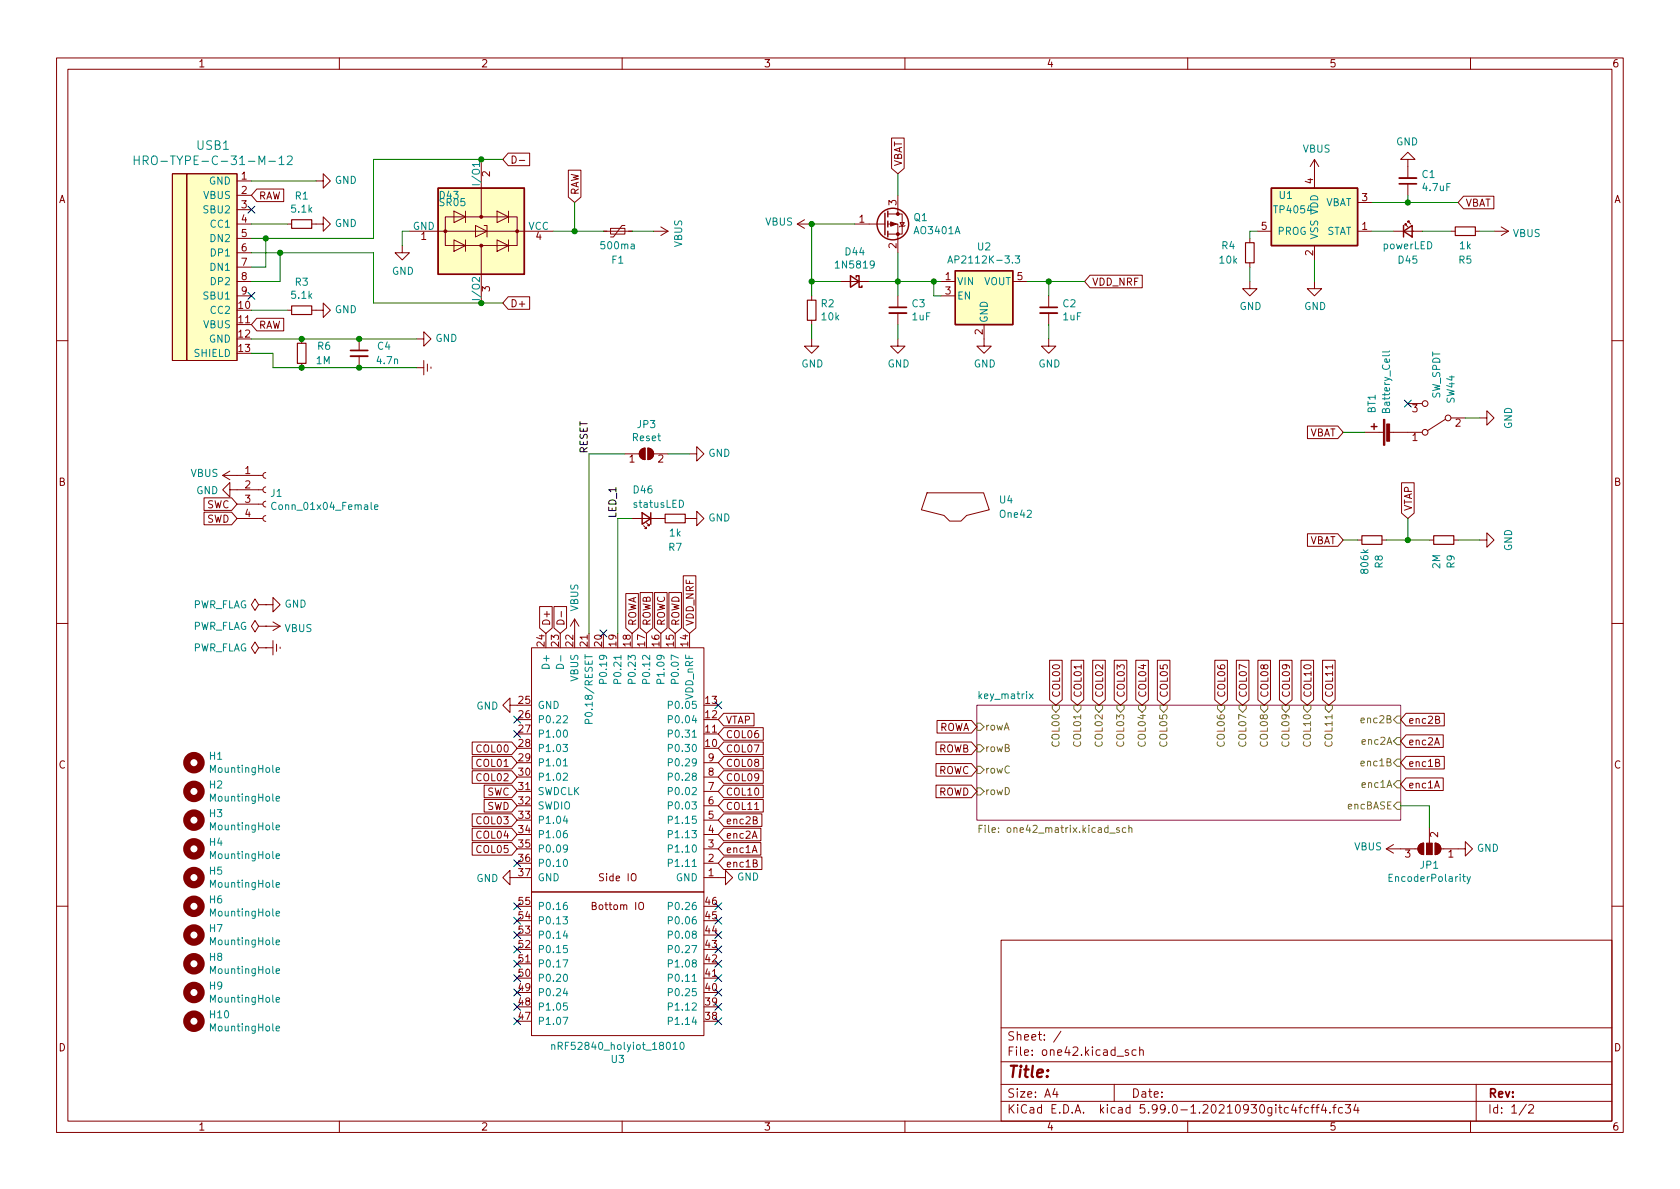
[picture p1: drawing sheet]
<svg xmlns="http://www.w3.org/2000/svg" width="297mm" height="210mm" viewBox="0 0 297 210" stroke-linecap="round" stroke-linejoin="round" font-family="sans-serif">
<defs><g id="words">
<text font-size="2.8" fill="#840000" x="178" y="190.6">Title:</text>
<g font-size="2.1" fill="#008484">
<text x="26.8" y="29.2">HRO-TYPE-C-31-M-12</text>
<text x="34.8" y="26.5">USB1</text>
</g>
<g font-size="2.1" fill="#840000">
<text x="178" y="184">Sheet: /</text>
<text x="178" y="186.7">File: one42.kicad_sch</text>
<text x="178" y="196.9">KiCad E.D.A. kicad 5.99.0-1.20210930gitc4fcff4.fc34</text>
<text x="178" y="194.1">Size: A4</text>
<text x="200" y="194.1">Date:</text>
<text x="263" y="194.1">Rev:</text>
<text x="263" y="196.9">Id: 1/2</text>
</g>
<g font-size="1.8" fill="#840000">
<text x="35" y="11.9">1</text>
<text x="85" y="11.9">2</text>
<text x="135" y="11.9">3</text>
<text x="185" y="11.9">4</text>
<text x="235" y="11.9">5</text>
<text x="285" y="11.9">6</text>
<text x="159.5" y="29.5" transform="rotate(-90 159.5 29.5)">VBAT</text>
<text x="10.3" y="35.9">A</text>
<text x="42.7" y="31.7">1</text>
<text x="42.7" y="34.3">2</text>
<text x="45.7" y="35.3">RAW</text>
<text x="86.6" y="31.2" transform="rotate(-90 86.6 31.2)">2</text>
<text x="102.3" y="34.5" transform="rotate(-90 102.3 34.5)">RAW</text>
<text x="232.2" y="32.5" transform="rotate(-90 232.2 32.5)">4</text>
<text x="240.8" y="35.6">3</text>
<text x="285.3" y="35.9">A</text>
<text x="42.7" y="36.8">3</text>
<text x="42.7" y="39.4">4</text>
<text x="42.7" y="41.9">5</text>
<text x="151.9" y="39.4">1</text>
<text x="158.5" y="36.3" transform="rotate(-90 158.5 36.3)">3</text>
<text x="223" y="40.6">5</text>
<text x="240.8" y="40.6">1</text>
<text x="259.1" y="36.5">VBAT</text>
<text x="42.7" y="44.4">6</text>
<text x="42.7" y="47">7</text>
<text x="74.4" y="42.4">1</text>
<text x="94.8" y="42.4">4</text>
<text x="158.5" y="43.9" transform="rotate(-90 158.5 43.9)">2</text>
<text x="232.2" y="45.2" transform="rotate(-90 232.2 45.2)">2</text>
<text x="42.7" y="49.5">8</text>
<text x="42.7" y="52.1">9</text>
<text x="86.6" y="51.5" transform="rotate(-90 86.6 51.5)">3</text>
<text x="167.1" y="49.5">1</text>
<text x="167.1" y="52.1">3</text>
<text x="179.8" y="49.5">5</text>
<text x="193" y="50.5">VDD_NRF</text>
<text x="42.2" y="54.6">10</text>
<text x="42.2" y="57.1">11</text>
<text x="42.2" y="59.7">12</text>
<text x="45.7" y="58.1">RAW</text>
<text x="90.2" y="54.3">D+</text>
<text x="173.7" y="59.2" transform="rotate(-90 173.7 59.2)">2</text>
<text x="42.2" y="62.2">13</text>
<text x="231.4" y="77.2">VBAT</text>
<text x="249.7" y="78">1</text>
<text x="249.7" y="72.9">3</text>
<text x="257.3" y="75.4">2</text>
<text x="43.3" y="83.8">1</text>
<text x="111.3" y="81.8">1</text>
<text x="116.3" y="81.8">2</text>
<text x="10.3" y="85.9">B</text>
<text x="36.5" y="89.9">SWC</text>
<text x="43.3" y="86.4">2</text>
<text x="43.3" y="88.9">3</text>
<text x="285.3" y="85.9">B</text>
<text x="36.5" y="92.4">SWD</text>
<text x="43.3" y="91.4">4</text>
<text x="249.6" y="90.4" transform="rotate(-90 249.6 90.4)">VTAP</text>
<text x="231.4" y="96.2">VBAT</text>
<text x="97.2" y="110.7" transform="rotate(-90 97.2 110.7)">D+</text>
<text x="112.5" y="110.7" transform="rotate(-90 112.5 110.7)">ROWA</text>
<text x="115" y="110.7" transform="rotate(-90 115 110.7)">ROWB</text>
<text x="117.6" y="110.7" transform="rotate(-90 117.6 110.7)">ROWC</text>
<text x="120.1" y="110.7" transform="rotate(-90 120.1 110.7)">ROWD</text>
<text x="122.6" y="110.7" transform="rotate(-90 122.6 110.7)">VDD_NRF</text>
<text x="96.3" y="114.3" transform="rotate(-90 96.3 114.3)">24</text>
<text x="98.8" y="114.3" transform="rotate(-90 98.8 114.3)">23</text>
<text x="101.3" y="114.3" transform="rotate(-90 101.3 114.3)">22</text>
<text x="103.9" y="114.3" transform="rotate(-90 103.9 114.3)">21</text>
<text x="106.4" y="114.3" transform="rotate(-90 106.4 114.3)">20</text>
<text x="109" y="114.3" transform="rotate(-90 109 114.3)">19</text>
<text x="111.5" y="114.3" transform="rotate(-90 111.5 114.3)">18</text>
<text x="114" y="114.3" transform="rotate(-90 114 114.3)">17</text>
<text x="116.6" y="114.3" transform="rotate(-90 116.6 114.3)">16</text>
<text x="119.1" y="114.3" transform="rotate(-90 119.1 114.3)">15</text>
<text x="121.7" y="114.3" transform="rotate(-90 121.7 114.3)">14</text>
<text x="91.7" y="124.5">25</text>
<text x="124.7" y="124.5">13</text>
<text x="187.4" y="123.4" transform="rotate(-90 187.4 123.4)">COL00</text>
<text x="191.2" y="123.4" transform="rotate(-90 191.2 123.4)">COL01</text>
<text x="195" y="123.4" transform="rotate(-90 195 123.4)">COL02</text>
<text x="198.8" y="123.4" transform="rotate(-90 198.8 123.4)">COL03</text>
<text x="202.7" y="123.4" transform="rotate(-90 202.7 123.4)">COL04</text>
<text x="206.5" y="123.4" transform="rotate(-90 206.5 123.4)">COL05</text>
<text x="216.6" y="123.4" transform="rotate(-90 216.6 123.4)">COL06</text>
<text x="220.4" y="123.4" transform="rotate(-90 220.4 123.4)">COL07</text>
<text x="224.2" y="123.4" transform="rotate(-90 224.2 123.4)">COL08</text>
<text x="228.1" y="123.4" transform="rotate(-90 228.1 123.4)">COL09</text>
<text x="231.9" y="123.4" transform="rotate(-90 231.9 123.4)">COL10</text>
<text x="235.7" y="123.4" transform="rotate(-90 235.7 123.4)">COL11</text>
<text x="91.7" y="127">26</text>
<text x="91.7" y="129.5">27</text>
<text x="124.7" y="129.5">11</text>
<text x="124.7" y="127">12</text>
<text x="128.3" y="128">VTAP</text>
<text x="128.3" y="130.5">COL06</text>
<text x="165.9" y="129.2">ROWA</text>
<text x="248.9" y="131.8">enc2A</text>
<text x="248.9" y="128">enc2B</text>
<text x="10.3" y="135.9">C</text>
<text x="84.5" y="135.6">COL01</text>
<text x="84.5" y="133.1">COL00</text>
<text x="91.7" y="132.1">28</text>
<text x="91.7" y="134.6">29</text>
<text x="91.7" y="137.2">30</text>
<text x="124.7" y="132.1">10</text>
<text x="125.2" y="137.2">8</text>
<text x="125.2" y="134.6">9</text>
<text x="128.3" y="133.1">COL07</text>
<text x="128.3" y="135.6">COL08</text>
<text x="165.9" y="133.1">ROWB</text>
<text x="165.9" y="136.9">ROWC</text>
<text x="248.9" y="135.6">enc1B</text>
<text x="285.3" y="135.9">C</text>
<text x="84.5" y="138.1">COL02</text>
<text x="86" y="143.2">SWD</text>
<text x="86" y="140.7">SWC</text>
<text x="91.7" y="139.7">31</text>
<text x="91.7" y="142.2">32</text>
<text x="125.2" y="142.2">6</text>
<text x="125.2" y="139.7">7</text>
<text x="128.3" y="138.1">COL09</text>
<text x="128.3" y="140.7">COL10</text>
<text x="128.3" y="143.2">COL11</text>
<text x="165.9" y="140.7">ROWD</text>
<text x="248.9" y="139.4">enc1A</text>
<text x="84.5" y="148.3">COL04</text>
<text x="84.5" y="145.8">COL03</text>
<text x="91.7" y="144.8">33</text>
<text x="91.7" y="147.3">34</text>
<text x="91.7" y="149.9">35</text>
<text x="125.2" y="149.9">3</text>
<text x="125.2" y="147.3">4</text>
<text x="125.2" y="144.8">5</text>
<text x="128.3" y="145.8">enc2B</text>
<text x="128.3" y="148.3">enc2A</text>
<text x="254.3" y="148.1" transform="rotate(-90 254.3 148.1)">2</text>
<text x="84.5" y="150.8">COL05</text>
<text x="91.7" y="152.4">36</text>
<text x="91.7" y="154.9">37</text>
<text x="106.2" y="155.8">Side IO</text>
<text x="125.2" y="154.9">1</text>
<text x="125.2" y="152.4">2</text>
<text x="128.3" y="150.8">enc1A</text>
<text x="128.3" y="153.4">enc1B</text>
<text x="248.4" y="151.6">3</text>
<text x="256" y="151.6">1</text>
<text x="91.7" y="160">55</text>
<text x="104.9" y="160.9">Bottom IO</text>
<text x="124.7" y="160">46</text>
<text x="91.7" y="167.6">52</text>
<text x="91.7" y="165.1">53</text>
<text x="91.7" y="162.6">54</text>
<text x="124.7" y="167.6">43</text>
<text x="124.7" y="165.1">44</text>
<text x="124.7" y="162.6">45</text>
<text x="91.7" y="172.7">50</text>
<text x="91.7" y="170.2">51</text>
<text x="124.7" y="172.7">41</text>
<text x="124.7" y="170.2">42</text>
<text x="91.7" y="177.8">48</text>
<text x="91.7" y="175.3">49</text>
<text x="124.7" y="177.8">39</text>
<text x="124.7" y="175.3">40</text>
<text x="10.3" y="185.9">D</text>
<text x="91.7" y="180.3">47</text>
<text x="124.7" y="180.3">38</text>
<text x="285.3" y="185.9">D</text>
<text x="35" y="199.9">1</text>
<text x="85" y="199.9">2</text>
<text x="135" y="199.9">3</text>
<text x="185" y="199.9">4</text>
<text x="235" y="199.9">5</text>
<text x="285" y="199.9">6</text>
</g>
<g font-size="1.8" fill="#008484">
<text x="230.3" y="27">VBUS</text>
<text x="246.8" y="25.7">GND</text>
<text x="36" y="35.2">VBUS</text>
<text x="37" y="32.6">GND</text>
<text x="52.2" y="35.3">R1</text>
<text x="59.2" y="32.5">GND</text>
<text x="77.8" y="35.2">D43</text>
<text x="84.8" y="32.4" transform="rotate(-90 84.8 32.4)">I/O1</text>
<text x="226.2" y="35.2">U1</text>
<text x="251.4" y="31.5">C1</text>
<text x="251.7" y="33.8">4.7uF</text>
<text x="36.2" y="37.7">SBU2</text>
<text x="37.4" y="40.3">CC1</text>
<text x="51.6" y="37.6">5.1k</text>
<text x="59.2" y="40.1">GND</text>
<text x="73" y="40.6">GND</text>
<text x="77.8" y="36.4">SR05</text>
<text x="93.4" y="40.6">VCC</text>
<text x="135.3" y="39.9">VBUS</text>
<text x="161.6" y="39.1">Q1</text>
<text x="161.7" y="41.4">AO3401A</text>
<text x="225.5" y="37.7">TP4054</text>
<text x="225.8" y="41.5">PROG</text>
<text x="234.2" y="36.4">VBAT</text>
<text x="234.4" y="41.5">STAT</text>
<text x="267.5" y="41.9">VBUS</text>
<text x="37.4" y="42.8">DN2</text>
<text x="37.4" y="47.9">DN1</text>
<text x="37.5" y="45.3">DP1</text>
<text x="106.5" y="44.1">500ma</text>
<text x="108.2" y="46.6">F1</text>
<text x="120.6" y="43.7" transform="rotate(-90 120.6 43.7)">VBUS</text>
<text x="148" y="47.5">1N5819</text>
<text x="149.5" y="45.2">D44</text>
<text x="168.6" y="46.6">AP2112K-3.3</text>
<text x="172.9" y="44.3">U2</text>
<text x="215.7" y="46.6">10k</text>
<text x="216" y="44.1">R4</text>
<text x="233" y="42.4" transform="rotate(-90 233 42.4)">VSS VDD</text>
<text x="244.5" y="44.1">powerLED</text>
<text x="247.3" y="46.6">D45</text>
<text x="257.9" y="46.6">R5</text>
<text x="258.1" y="44.1">1k</text>
<text x="36.2" y="53">SBU1</text>
<text x="37.5" y="50.4">DP2</text>
<text x="51.6" y="52.8">5.1k</text>
<text x="52.2" y="50.5">R3</text>
<text x="69.3" y="48.6">GND</text>
<text x="84.8" y="52.7" transform="rotate(-90 84.8 52.7)">I/O2</text>
<text x="169.2" y="50.4">VIN</text>
<text x="169.2" y="53">EN</text>
<text x="173.9" y="50.4">VOUT</text>
<text x="36" y="58">VBUS</text>
<text x="37.4" y="55.5">CC2</text>
<text x="59.2" y="55.4">GND</text>
<text x="145.2" y="54.3">R2</text>
<text x="145.3" y="56.6">10k</text>
<text x="161.3" y="54.3">C3</text>
<text x="161.3" y="56.6">1uF</text>
<text x="174.6" y="57.1" transform="rotate(-90 174.6 57.1)">GND</text>
<text x="187.9" y="54.3">C2</text>
<text x="188" y="56.6">1uF</text>
<text x="219.1" y="54.8">GND</text>
<text x="230.6" y="54.8">GND</text>
<text x="34.4" y="63.1">SHIELD</text>
<text x="37" y="60.6">GND</text>
<text x="55.9" y="64.4">1M</text>
<text x="56.2" y="61.8">R6</text>
<text x="66.7" y="64.4">4.7n</text>
<text x="66.8" y="61.8">C4</text>
<text x="77" y="60.4">GND</text>
<text x="141.7" y="65">GND</text>
<text x="156.9" y="65">GND</text>
<text x="172.2" y="65">GND</text>
<text x="183.6" y="65">GND</text>
<text x="254.6" y="70.6" transform="rotate(-90 254.6 70.6)">SW_SPDT</text>
<text x="257.2" y="71.2" transform="rotate(-90 257.2 71.2)">SW44</text>
<text x="111.9" y="78">Reset</text>
<text x="112.7" y="75.7">JP3</text>
<text x="243.2" y="73" transform="rotate(-90 243.2 73)">BT1</text>
<text x="245.7" y="72.7" transform="rotate(-90 245.7 72.7)">Battery_Cell</text>
<text x="267.3" y="75.9" transform="rotate(-90 267.3 75.9)">GND</text>
<text x="125.2" y="80.8">GND</text>
<text x="33.7" y="84.3">VBUS</text>
<text x="34.7" y="87.4">GND</text>
<text x="47.9" y="87.9">J1</text>
<text x="112.1" y="87.2">D46</text>
<text x="112.1" y="89.8">statusLED</text>
<text x="176.7" y="89">U4</text>
<text x="48.7" y="90.2">Conn_01x04_Female</text>
<text x="118.4" y="94.9">1k</text>
<text x="125.2" y="92.2">GND</text>
<text x="176.9" y="91.6">One42</text>
<text x="118.2" y="97.4">R7</text>
<text x="241.9" y="101.3" transform="rotate(-90 241.9 101.3)">806k</text>
<text x="244.5" y="100.4" transform="rotate(-90 244.5 100.4)">R8</text>
<text x="254.6" y="100.5" transform="rotate(-90 254.6 100.5)">2M</text>
<text x="257.2" y="100.4" transform="rotate(-90 257.2 100.4)">R9</text>
<text x="267.3" y="97.5" transform="rotate(-90 267.3 97.5)">GND</text>
<text x="34" y="107.6">PWR_FLAG</text>
<text x="50.3" y="107.4">GND</text>
<text x="34" y="111.4">PWR_FLAG</text>
<text x="50.3" y="111.8">VBUS</text>
<text x="102.2" y="108.1" transform="rotate(-90 102.2 108.1)">VBUS</text>
<text x="34" y="115.2">PWR_FLAG</text>
<text x="97.2" y="117.9" transform="rotate(-90 97.2 117.9)">D+</text>
<text x="84.2" y="125.5">GND</text>
<text x="95" y="125.3">GND</text>
<text x="102.2" y="120.5" transform="rotate(-90 102.2 120.5)">VBUS</text>
<text x="107.3" y="120.2" transform="rotate(-90 107.3 120.2)">P0.19</text>
<text x="109.9" y="120.2" transform="rotate(-90 109.9 120.2)">P0.21</text>
<text x="112.4" y="120.2" transform="rotate(-90 112.4 120.2)">P0.23</text>
<text x="114.9" y="120.2" transform="rotate(-90 114.9 120.2)">P0.12</text>
<text x="117.5" y="120.2" transform="rotate(-90 117.5 120.2)">P1.09</text>
<text x="118.8" y="125.3">P0.05</text>
<text x="120" y="120.2" transform="rotate(-90 120 120.2)">P0.07</text>
<text x="122.6" y="123.7" transform="rotate(-90 122.6 123.7)">VDD_nRF</text>
<text x="173.2" y="123.6">key_matrix</text>
<text x="95" y="127.9">P0.22</text>
<text x="95" y="130.4">P1.00</text>
<text x="104.8" y="126.6" transform="rotate(-90 104.8 126.6)">P0.18/RESET</text>
<text x="118.8" y="130.4">P0.31</text>
<text x="118.8" y="127.9">P0.04</text>
<text x="37" y="134.3">H1</text>
<text x="37.4" y="136.6">MountingHole</text>
<text x="95" y="133">P1.03</text>
<text x="95" y="135.5">P1.01</text>
<text x="118.8" y="133">P0.30</text>
<text x="118.8" y="135.5">P0.29</text>
<text x="37" y="139.4">H2</text>
<text x="37.4" y="141.7">MountingHole</text>
<text x="95" y="138">P1.02</text>
<text x="95" y="140.6">SWDCLK</text>
<text x="95" y="143.1">SWDIO</text>
<text x="118.8" y="143.1">P0.03</text>
<text x="118.8" y="140.6">P0.02</text>
<text x="118.8" y="138">P0.28</text>
<text x="37" y="144.5">H3</text>
<text x="37" y="149.6">H4</text>
<text x="37.4" y="146.8">MountingHole</text>
<text x="95" y="145.7">P1.04</text>
<text x="95" y="148.2">P1.06</text>
<text x="118.8" y="148.2">P1.13</text>
<text x="118.8" y="145.7">P1.15</text>
<text x="37" y="154.7">H5</text>
<text x="37.4" y="151.9">MountingHole</text>
<text x="84.2" y="156">GND</text>
<text x="95" y="150.7">P0.09</text>
<text x="95" y="153.3">P0.10</text>
<text x="95" y="155.8">GND</text>
<text x="118.8" y="153.3">P1.11</text>
<text x="118.8" y="150.7">P1.10</text>
<text x="119.5" y="155.8">GND</text>
<text x="130.3" y="155.7">GND</text>
<text x="239.4" y="150.4">VBUS</text>
<text x="245.9" y="155.9">EncoderPolarity</text>
<text x="251.2" y="153.6">JP1</text>
<text x="261.1" y="150.6">GND</text>
<text x="37" y="159.7">H6</text>
<text x="37.4" y="157">MountingHole</text>
<text x="95" y="160.9">P0.16</text>
<text x="118.8" y="160.9">P0.26</text>
<text x="37" y="164.8">H7</text>
<text x="37.4" y="167.1">MountingHole</text>
<text x="37.4" y="162">MountingHole</text>
<text x="95" y="166">P0.14</text>
<text x="95" y="163.4">P0.13</text>
<text x="118.8" y="166">P0.08</text>
<text x="118.8" y="163.4">P0.06</text>
<text x="37" y="169.9">H8</text>
<text x="37.4" y="172.2">MountingHole</text>
<text x="95" y="173.6">P0.20</text>
<text x="95" y="171.1">P0.17</text>
<text x="95" y="168.5">P0.15</text>
<text x="118.8" y="173.6">P0.11</text>
<text x="118.8" y="171.1">P1.08</text>
<text x="118.8" y="168.5">P0.27</text>
<text x="37" y="175">H9</text>
<text x="37.4" y="177.3">MountingHole</text>
<text x="95" y="178.7">P1.05</text>
<text x="95" y="176.1">P0.24</text>
<text x="118.8" y="178.7">P1.12</text>
<text x="118.8" y="176.1">P0.25</text>
<text x="37.2" y="180.1">H10</text>
<text x="37.4" y="182.4">MountingHole</text>
<text x="95" y="181.2">P1.07</text>
<text x="98.7" y="185.6">nRF52840_holyiot_18010</text>
<text x="118.8" y="181.2">P1.14</text>
<text x="108.1" y="188">U3</text>
</g>
<g font-size="1.8">
<text x="103.9" y="80.3" transform="rotate(-90 103.9 80.3)">RESET</text>
<text x="109" y="91.7" transform="rotate(-90 109 91.7)">LED_1</text>
</g>
<g font-size="1.8" fill="#848400">
<text x="174.1" y="129.2">rowA</text>
<text x="187.3" y="131.8" transform="rotate(-90 187.3 131.8)">COL00</text>
<text x="191.1" y="131.8" transform="rotate(-90 191.1 131.8)">COL01</text>
<text x="194.9" y="131.8" transform="rotate(-90 194.9 131.8)">COL02</text>
<text x="198.8" y="131.8" transform="rotate(-90 198.8 131.8)">COL03</text>
<text x="202.6" y="131.8" transform="rotate(-90 202.6 131.8)">COL04</text>
<text x="206.4" y="131.8" transform="rotate(-90 206.4 131.8)">COL05</text>
<text x="216.5" y="131.8" transform="rotate(-90 216.5 131.8)">COL06</text>
<text x="220.3" y="131.8" transform="rotate(-90 220.3 131.8)">COL07</text>
<text x="224.2" y="131.8" transform="rotate(-90 224.2 131.8)">COL08</text>
<text x="228" y="131.8" transform="rotate(-90 228 131.8)">COL09</text>
<text x="231.8" y="131.8" transform="rotate(-90 231.8 131.8)">COL10</text>
<text x="235.6" y="131.8" transform="rotate(-90 235.6 131.8)">COL11</text>
<text x="241" y="127.9">enc2B</text>
<text x="241" y="131.7">enc2A</text>
<text x="174.1" y="133">rowB</text>
<text x="174.1" y="136.8">rowC</text>
<text x="241" y="135.5">enc1B</text>
<text x="174.1" y="140.6">rowD</text>
<text x="238.3" y="143.1">encBASE</text>
<text x="241" y="139.3">enc1A</text>
<text x="174.3" y="147.3">File: one42_matrix.kicad_sch</text>
</g>
</g></defs>
<g fill="none" stroke="#840000" stroke-width=".18">
<path d="M10 10.2h277v190.1h-277zM12 12.2h273v186.1h-273zM60 10.2v2M110 10.2v2M160 10.2v2M210 10.2v2M260 10.2v2M30.5 30.7h2.5v33h-2.5zM33 30.7h8.9v33h-8.9zM41.9 32h2.5M41.9 34.5h2.5M41.9 37.1h2.5"/>
<path d="M41.9 39.6h2.5M45.4 33.4h4.8v2.2h-4.8l-1-1.1zM50.8 39.6h.8M55.1 39.6h2v-1.3l1.3 1.3-1.3 1.3v-1.3M55.9 32h1.2v-1.3l1.3 1.3-1.3 1.3v-1.3M78.7 38.3h12.7v5.1h-12.7zM80.3 37.3l2 1-2 1.1zM82.3 37.3v2.1M84.1 39.9l2 1-2 1zM85.1 28.2v10.1M85.6 39.9h.5v2M87.9 37.3l2 1-2 1.1z"/>
<path d="M89.9 27.1h3.7v2.2h-3.7l-1-1.1zM89.9 37.3v2.1M90.5 27.6a.64 .64 0 0 1 .8 .6 .64 .64 0 0 1-.8 .7zM91.8 28.4h1M100.5 30.1h2.2v4.8l-1.1 .9-1.1-.9zM110.5 39.9h-.5l-1.5 2h-.6M141 39.6h2.5M141 39.6l1.2 .8M142.2 38.9l-1.2 .7M151.1 39.6h5.4M157 39.6h1.7v5.1M157 37.8h2.5v3.6h-2.5"/>
<path d="M157.6 24.4h2.3v5.4l-1.2 .9-1.1-.9zM158.7 34.5v3.3M159.1 39.4h.8l-.4 .6zM160 39.9l-.1 .1h-.8l-.1 .1M232.4 28.2l-.8 1.3M232.4 28.2v5.1M232.4 28.2l.8 1.3M240 35.8h2.6M248.4 39.9v-.3h.3h-.3l.5 .5M248.9 28.2h1.3l-1.3-1.3-1.3 1.3h1.3v3.3M248.9 39.4v-.3h.3h-.3l.5 .5M248.9 32.5v2"/>
<path d="M258.8 34.7h5.3v2.2h-5.3l-1-1.1zM41.9 57.4h2.5M41.9 42.2h2.5M41.9 44.7h2.5M41.9 47.2h2.5M41.9 49.8h2.5M41.9 52.3h2.5M45.4 56.3h4.8v2.2h-4.8l-1-1.1zM50.8 54.9h.8M53.3 59.9v.8M55.1 54.9h2v-1.3l1.3 1.3-1.3 1.2v-1.2M63.5 59.9v2.1"/>
<path d="M71.1 43.4v1.3h1.3l-1.3 1.3-1.3-1.3h1.3M72.4 40.9h25.4M73.7 59.9h1.2v-1.2l1.3 1.2-1.3 1.3v-1.3M80.3 42.4l2 1-2 1zM82.3 42.4v2M85.1 43.4v10.2M87.9 42.4l2 1-2 1zM89.9 52.5h3.7v2.2h-3.7l-1-1.1zM89.9 42.4v2M106.7 40.9h5.1M107.9 40.4h2.6v1h-2.6zM115.6 40.9h2.5"/>
<path d="M116.8 40.1l1.3 .8M118.1 40.9l-1.3 .8M143.5 59.9v1.3h1.3l-1.3 1.3-1.3-1.3h1.3M143.5 52.3v.8M143.5 56.6v.8M148.6 49.8h5.1M158.7 59.9v1.3h1.3l-1.3 1.3-1.2-1.3h1.2M158.7 52.3v2.1M158.7 55.4v2M166.4 49.8h2.5M166.4 52.3h2.5M174 57.4v3.8h1.3l-1.3 1.3-1.3-1.3h1.3"/>
<path d="M179.1 49.8h2.5M185.4 59.9v1.3h1.3l-1.3 1.3-1.3-1.3h1.3M185.4 52.3v2.1M185.4 55.4v2M192.7 48.7h9.3v2.2h-9.3l-.9-1.1zM221 49.8v1.2h1.2l-1.2 1.3-1.3-1.3h1.3M221 42.2v.7M221 46.5v.7M222.2 40.9h2.6M232.4 49.8v1.2h1.3l-1.3 1.3-1.3-1.3h1.3M232.4 43.4v2.6M240 40.9h2.6"/>
<path d="M246.4 40.9h5.1M256.5 40.9h.8M260.9 40.9h.7M264.2 40.9h2.5M265.4 40.1l1.3 .8M266.7 40.9l-1.3 .8M10 60.2h2M53.3 64.3v.7M63.5 63v2M73.7 65h1.2M74.9 63.7v2.6M75.6 64.4v1.3"/>
<path d="M76.2 64.9v.2M113.3 79.5l.7-.3v2.1a1.02 1.02 0 0 1-.9-.7 1.02 1.02 0 0 1 .2-1.1zM114.6 79.2a1.02 1.02 0 0 1 1 1.1 1.02 1.02 0 0 1-1 1zM231.2 75.3h5.3l1 1.1-1 1.2h-5.3zM241.3 76.4h3.3M245.6 76.4h5.9M248.9 71.4h2.6M255.5 74.2l-3.2 2M256.5 73.9h2.6M261.6 73.9h1.3v-1.3l1.3 1.3-1.3 1.3v-1.3M285 60.2h2M36.1 88h4.9l.9 1.1-.9 1.2h-4.9z"/>
<path d="M36.1 90.6h4.9l.9 1.1-.9 1.1h-4.9zM39.4 84.1h7.1M39.4 84.1l1.2 .7M40.6 86.6v-1.3l-1.2 1.3 1.2 1.3v-1.3h5.9M40.6 83.3l-1.2 .8M41.9 91.7h4.6M41.9 89.1h4.6M47 91.2l-.4 .1-.1 .4 .1 .3 .4 .2M47 88.6l-.4 .2-.1 .3 .1 .4 .4 .2M47 86.1l-.4 .1-.1 .4 .1 .4 .4 .1M47 83.6l-.4 .1-.1 .4 .1 .3 .4 .2M110.5 80.3h2.5"/>
<path d="M111.8 91.7h5.8M113.8 93l.5 .5h-.3h.3v-.3M114.3 92.5l.5 .5h-.2h.2v-.3M115.6 80.3h2.5M121.2 91.7h2v-1.3l1.3 1.3-1.3 1.3v-1.3M121.9 80.3h1.3v-1.3l1.3 1.3-1.3 1.2v-1.2M163.9 87.1h10l1 3-4 1-1 1h-2l-1-1-4-1zM231.2 94.4h5.3l1 1.1-1 1.1h-5.3zM240 95.5h.8M244.3 95.5h.8M247.8 85.4h2.2v5.3l-1.1 1-1.1-1zM252.7 95.5h.8"/>
<path d="M257 95.5h.8M261.6 95.5h1.3v-1.3l1.3 1.3-1.3 1.3v-1.3M10 110.2h2M45.7 110.7l-.6-1-.7 1 .7 1.1 .6-1.1h1.3M45.7 106.9l-.6-1-.7 1 .7 1 .6-1h1.3M45.7 114.5l-.6-1-.7 1 .7 1.1 .6-1.1h1.3M47 106.9h1.3v-1.2l1.2 1.2-1.2 1.3v-1.3M47 110.7h.1M47 106.9h.1M47 114.5h.1M47 110.7h2.5M47 114.5h1.3"/>
<path d="M48.3 110l1.2 .7M48.3 113.3v2.5M48.9 113.9v1.3M49.5 110.7l-1.2 .8M49.5 114.4v.3M94 114.5h30.5v43.2h-30.5zM95.4 107.3h2.2v3.8l-1.1 .9-1.1-.9zM97.9 107.3h2.3v3.8l-1.1 .9-1.2-.9zM98.6 109.8a.66 .66 0 0 1 .8-.1 .66 .66 0 0 1 .3 .7h-1.2zM99.2 108.1v1M101.6 109.5l-.8 1.2M101.6 109.5v2.5"/>
<path d="M101.6 109.5l.8 1.2M104.1 112v2.5M110.6 105h2.3v6.1l-1.1 .9-1.2-.9zM113.2 104.8h2.2v6.3l-1.1 .9-1.1-.9zM115.7 104.8h2.3v6.3l-1.2 .9-1.1-.9zM118.3 104.8h2.2v6.3l-1.1 .9-1.1-.9zM120.8 101.8h2.2v9.3l-1.1 .9-1.1-.9zM185.6 116.8h2.2v7l-1.1 .9-1.1-.9zM189.4 116.8h2.2v7l-1.1 .9-1.1-.9zM191.2 117.6v.7M193.2 116.8h2.2v7l-1.1 .9-1.1-.9zM197 116.8h2.2v7l-1.1 .9-1.1-.9z"/>
<path d="M200.8 116.8h2.2v7l-1.1 .9-1.1-.9zM204.6 116.8h2.3v7l-1.2 .9-1.1-.9zM214.8 116.8h2.2v7l-1.1 .9-1.1-.9zM218.6 116.8h2.2v7l-1.1 .9-1.1-.9zM222.4 116.8h2.2v7l-1.1 .9-1.1-.9zM226.2 116.8h2.2v7l-1.1 .9-1.1-.9zM230 116.8h2.3v7l-1.2 .9-1.1-.9zM233.8 116.8h2.3v7l-1.2 .9-1.1-.9zM235.6 117.6v.7M285 110.2h2M83.5 136.3h7l.9 1.1-.9 1.1h-7zM83.5 133.8h7l.9 1.1-.9 1.1h-7z"/>
<path d="M83.5 131.2h7l.9 1.1-.9 1.1h-7zM85.6 138.8h4.9l.9 1.1-.9 1.2h-4.9zM90.2 124.7v-1.3l-1.3 1.3 1.3 1.3v-1.3h1.2M91.4 139.9h2.6M124.5 129.8h2.5M124.5 139.9h2.5M124.5 137.4h2.5M124.5 134.9h2.5M128 126.1h5.3v2.3h-5.3l-1-1.2zM128 128.7h7v2.2h-7l-1-1.1zM128 131.2h7v2.2h-7l-1-1.1zM128 133.8h7v2.2h-7l-1-1.1z"/>
<path d="M128 136.3h7v2.2h-7l-1-1.1zM128 138.8h7v2.3h-7l-1-1.2zM165.5 131.2h6.3l.9 1.1-.9 1.1h-6.3zM165.5 138.8h6.3l.9 1.1-.9 1.2h-6.3zM165.5 135h6.3l.9 1.1-.9 1.1h-6.3zM165.7 127.4h6.1l.9 1.1-.9 1.1h-6.1zM248.6 129.9h6.6v2.3h-6.6l-1-1.1zM248.6 137.6h6.6v2.2h-6.6l-1-1.1zM248.6 133.8h6.8v2.2h-6.8l-1-1.1zM248.6 126.1h6.8v2.3h-6.8l-1-1.2zM253.8 134.9l.6-.1 .1-.2-.1-.2-.6-.1v1.2h.5l.2-.1 .1-.3-.3-.2M253.8 127.2h.6l.1-.2-.1-.2-.6-.2v1.3h.5l.2-.1 .1-.3-.3-.3"/>
<path d="M83.5 149h7l.9 1.1-.9 1.1h-7zM83.5 146.5h7l.9 1.1-.9 1.1h-7zM83.5 143.9h7l.9 1.1-.9 1.1h-7zM85.6 141.4h4.9l.9 1.1-.9 1.1h-4.9zM90.2 155.2v-1.3l-1.3 1.3 1.3 1.3v-1.3h1.2M94 157.7h30.5v25.4h-30.5zM113.1 159.6h.1a.43 .43 0 0 1 .6 .4v.4a.42 .42 0 0 1-.4 .5 .42 .42 0 0 1-.5-.5v-.4zM124.5 155.2h3.8v-1.3l1.2 1.3-1.2 1.3v-1.3M124.5 150.1h2.5M124.5 152.6h2.5M124.5 147.6h2.5M124.5 145h2.5"/>
<path d="M124.5 142.5h2.5M128 149h6.5v2.2h-6.5l-1-1.1zM128 151.5h6.7v2.3h-6.7l-1-1.2zM128 141.4h7v2.2h-7l-1-1.1zM128 143.9h6.7v2.2h-6.7l-1-1.1zM128 146.5h6.5v2.2h-6.5l-1-1.1zM133.2 152.6h.5l.1-.2v-.2l-.6-.2v1.3h.5l.1-.1 .1-.3-.3-.3M133.2 145h.5l.1-.2v-.3l-.6-.1v1.3h.5l.1-.1 .1-.3-.3-.3M133.4 143.2h.8M245.1 150.1l1.3 .8M245.1 150.1h5.6M246.4 149.3l-1.3 .8"/>
<path d="M251 149.4l.7-.3v2a1.02 1.02 0 0 1-.9-.6 1.02 1.02 0 0 1 .2-1.1zM252.7 146.3v2.8M253.7 149.1a1.02 1.02 0 0 1 1.1 1 1.02 1.02 0 0 1-1.1 1zM254.8 150.1h4.3v-1.3l1.2 1.3-1.2 1.3v-1.3M10 160.2h2M91.4 170.4h2.6M124.5 173h2.5M177 166.3h108v32h-108zM285 160.2h2M60 198.3v2M110 198.3v2M160 198.3v2"/>
<path d="M177 194.8h108M177 191.8h108M177 187.8h108M177 181.8h108M186.5 192.5l-.4 1h1M186.9 193v1M187.6 182.4l-1.3 1.9M197 191.8v3M199.5 185.7l-.4-.1-.2 .2 .1 .3 .5 .1v.4h-.6M200.9 185.7l-.5-.1-.3 .3v.4l.2 .3h.6M201.5 185.8l.2-.2 .4 .1v.9M201.5 185.1v1.5"/>
<path d="M210 198.3v2M228.7 195.3l-.3 1h.9M229.1 195.8v1M229.6 195.8h.6M230.2 195.3l-.3 .2v1.3M231.4 195.9l-.5-.1-.3 .3v.4l.2 .3h.6M231.8 195.8h.6M232.4 195.3l-.4 .2v1.3M232.6 195.8h.6M233.2 195.3l-.3 .2v1.3M234 195.3l-.4 1h1M234.4 195.8v1"/>
<path d="M235.1 196.7v.1M235.6 195.8h.6M236.2 195.3l-.3 .2v1.3M237.4 195.9l-.5-.1-.3 .3v.4l.2 .3h.6M237.9 195.3h.9l-.5 .6 .4 .1v.7l-.2 .1h-.4l-.2-.1M239.7 195.3l-.3 1h.9M240.1 195.8v1M260 198.3v2M261 191.8v6.5M269.9 195.3l-1.3 1.9M270.3 195.5l.6-.2 .2 .2 .1 .3-1 1h1"/>
<circle cx="252" cy="71.4" r=".51"/>
<circle cx="252" cy="76.4" r=".51"/>
<circle cx="256" cy="73.9" r=".51"/>
</g>
<path d="M172.7 124.7h74.9v20.3h-74.9z" fill="#fff" stroke="#fff" stroke-width=".18"/>
<path d="M172.7 124.7h74.9v20.3h-74.9z" fill="none" stroke="#840084" stroke-width=".18"/>
<g fill="none" stroke="#848400" stroke-width=".18">
<path d="M172.7 131.7h.7l.6 .6-.6 .7h-.7zM172.7 127.9h.7l.6 .6-.6 .7h-.7zM172.7 135.5h.7l.6 .6-.6 .7h-.7zM172.7 139.3h.7l.6 .6-.6 .7h-.7zM186.1 124.7h1.2v.6l-.6 .7-.6-.7zM189.9 124.7h1.2v.6l-.6 .7-.6-.7zM193.7 124.7h1.2v.6l-.6 .7-.6-.7zM197.5 124.7h1.3v.6l-.7 .7-.6-.7zM201.3 124.7h1.3v.6l-.7 .7-.6-.7zM205.1 124.7h1.3v.6l-.7 .7-.6-.7zM215.3 124.7h1.2v.6l-.6 .7-.6-.7zM219.1 124.7h1.2v.6l-.6 .7-.6-.7z"/>
<path d="M222.9 124.7h1.3v.6l-.7 .7-.6-.7zM226.7 124.7h1.3v.6l-.7 .7-.6-.7zM230.5 124.7h1.3v.6l-.7 .7-.6-.7zM234.3 124.7h1.3v.6l-.7 .7-.6-.7zM247 138h.6v1.3h-.6l-.6-.6zM247 134.2h.6v1.3h-.6l-.6-.6zM247 126.6h.6v1.3h-.6l-.6-.7zM247 130.4h.6v1.3h-.6l-.6-.6zM173.1 146.5h.4M173.7 145.9h-.6v1.3M197.9 146.4h-.3l-.2 .1 .1 .2 .4 .1v.3h-.5M199 146.4h-.3l-.3 .2 .2 .5h.4"/>
<path d="M199.6 146.5l.2-.1h.3v.8M199.6 145.9v1.3M247 141.9h.6v1.2h-.6l-.6-.6z"/>
</g>
<g fill="none" stroke="#008484" stroke-width=".18">
<path d="M23.7 27.6v1.5M23.7 28.3h.9M24.6 27.6v1.5M25.3 28.4l.8-.1 .1-.2-.1-.4-.2-.1h-.6v1.5M25.7 28.4l.5 .7M49.4 28l.4-.4v1.5M49.4 29.1h.8M50.8 27.7l.6-.1 .2 .1 .1 .3-1 1.1h1M84.8 28.7v.8M167.6 46.5l.4-1.3 .4 1.3M167.7 46.2h.6M179.5 45.2h.8l-.4 .5 .3 .2v.5l-.2 .1-.5-.1"/>
<path d="M245.7 62.1l-.2 .1h-1.1M48.8 89a.6 .6 0 0 0-.8 .4 .6 .6 0 0 0 .6 .7l.2-.1M66.2 89.7l.6-.1v-.3h-.4l-.2 .1 .1 .6h.5M120.1 88.5a.64 .64 0 0 1 .8 .6 .64 .64 0 0 1-.8 .6zM98.4 117.7a.68 .68 0 0 1 .8-.2 .68 .68 0 0 1 .4 .7h-1.2zM99.2 115.9v1M48.8 136.2l.6-.2v-.2l-.4-.1-.2 .2 .1 .6h.5M99.5 131.6h.8l-.4 .5 .4 .1v.6l-.2 .1-.6-.1M99.6 126.7l.5-.1 .2 .3-.8 .9h.8M99.6 134.5l.4-.3v1.2M99.6 136.8l.5-.1 .2 .4-.8 .9h.8M99.6 135.4h.7"/>
<path d="M99.7 129.2l.2-.1a.68 .68 0 0 1 .5 .6 .68 .68 0 0 1-.5 .7l-.2-.2-.1-.3zM104.1 127.9l-.1-.6-.1-.1-.3 .1-.2 .6h1.3M106.6 120.8v-.6l-.2-.1-.3 .1-.1 .6h1.3M109.2 120.8l-.1-.6-.2-.1-.3 .1-.1 .6h1.3M111.7 120.8v-.6l-.2-.1-.3 .1-.1 .6h1.2M114.3 120.8l-.1-.6-.2-.1-.3 .1-.1 .6h1.3M116.8 120.8l-.1-.6-.1-.1-.3 .1-.2 .6h1.3M118.2 132.3l.6-.1 .1-.1-.1-.3-.6-.2v1.3M118.2 129.8l.6-.1 .1-.2-.1-.3-.6-.1v1.3M118.2 127.2h.6l.1-.2-.1-.3-.6-.1v1.2M118.2 124.7l.6-.1 .1-.2-.1-.3-.6-.1v1.3M118.2 139.9h.6l.1-.2-.1-.3-.6-.1v1.2"/>
<path d="M118.2 137.4l.6-.1 .1-.2-.1-.3-.6-.1v1.3M118.2 134.8h.6l.1-.2-.1-.3-.6-.1v1.2M119.3 120.8v-.6l-.2-.1-.3 .1-.1 .6h1.3M182 122.7l.7 .8M182.7 122.7l-.7 .8M48.8 141.2l.6-.1v-.2l-.4-.1-.2 .2 .1 .6h.5M48.8 146.3l.6-.1v-.2l-.4-.1-.2 .2 .1 .6h.5M48.8 151.4l.6-.1v-.3h-.4l-.2 .2 .1 .6h.5M48.8 156.5l.6-.1v-.3h-.4l-.2 .1 .1 .6h.5M99.7 152.1l.2-.1a.68 .68 0 0 1 .5 .6 .68 .68 0 0 1-.5 .6l-.2-.1-.1-.4zM99.9 144.3l-.3 .9h.8M100.2 146.9h-.4a.86 .86 0 0 0 0 1.2l.5-.1v-.4l-.2-.2h-.3l-.2 .2"/>
<path d="M100.2 159.6h-.4a.86 .86 0 0 0 0 1.2l.5-.1v-.4l-.2-.2h-.3l-.2 .2M100.2 144.8v.8M100.3 150l-.2 .2h-.3l-.2-.2 .1-.5 .4-.1 .2 .1a.84 .84 0 0 1-.3 1.2h-.3M118.2 152.6h.6l.1-.2-.1-.3-.6-.1v1.2M118.2 150.1l.6-.1 .1-.2-.1-.3-.6-.1v1.3M118.2 147.5h.6l.1-.2-.1-.3-.6-.1v1.2M118.2 145l.6-.1 .1-.1-.1-.3-.6-.2v1.3M118.2 142.5l.6-.1 .1-.2-.1-.3-.6-.1v1.3M258.6 155h.5M258.8 154.6v1.1l.3 .2M259.4 155l.3 .9M260 155l-.4 1.2-.2 .1"/>
<path d="M48.8 171.7l.6-.1v-.2l-.4-.1-.2 .2 .1 .6h.5M48.8 176.8l.6-.1v-.3h-.4l-.2 .2 .1 .6h.5M48.8 166.6l.6-.1v-.2l-.4-.1-.2 .2 .1 .6h.5M48.8 161.6l.6-.2v-.2l-.4-.1-.2 .2 .1 .6h.5M99.5 179.9h.9l-.6 1.3M99.5 169.7h.9l-.6 1.3M99.5 162.1h.8l-.4 .5 .4 .1v.6l-.2 .1-.6-.1M99.7 172.4l.2-.1a.68 .68 0 0 1 .5 .6 .68 .68 0 0 1-.5 .6l-.2-.1-.1-.3zM99.9 174.8l-.3 .9h.8M99.9 164.6l-.3 .9h.8M100.2 165.1v.8M100.2 175.2v.9"/>
<path d="M100.3 177.4h-.6l-.1 .6 .2-.2 .4 .1 .1 .2v.4l-.2 .1-.5-.1M100.3 167.2h-.6l-.1 .6 .2-.1h.4l.1 .2v.4l-.2 .2-.5-.2M118.2 178h.6l.1-.2-.1-.3-.6-.1v1.2M118.2 175.5l.6-.1 .1-.2-.1-.3-.6-.1v1.3M118.2 172.9h.6l.1-.2-.1-.3-.6-.1v1.2M118.2 170.4l.6-.1 .1-.1-.1-.3-.6-.2v1.3M118.2 167.9l.6-.1 .1-.2-.1-.3-.6-.1v1.3M118.2 165.3h.6l.1-.2-.1-.3-.6-.1v1.2M118.2 162.8l.6-.1 .1-.2-.1-.3-.6-.1v1.3M118.2 160.2h.6l.1-.2-.1-.3-.6-.1v1.2M48.8 181.9l.6-.1v-.3h-.4l-.2 .1 .1 .6h.5M97.5 184.9l.2-.2 .3 .1 .1 .8"/>
<path d="M97.5 184.7v.9M118.2 180.6l.6-.1 .1-.2-.1-.3-.6-.1v1.3M119 185.6h.7M120.3 184.4l.2-.1a.68 .68 0 0 1 .5 .6 .68 .68 0 0 1-.5 .7l-.2-.1-.1-.4z"/>
</g>
<g fill="none" stroke="#840000" stroke-width="1.3">
<circle cx="34.3" cy="134.9" r="1.27"/>
<circle cx="34.3" cy="139.9" r="1.27"/>
<circle cx="34.3" cy="145" r="1.27"/>
<circle cx="34.3" cy="155.2" r="1.27"/>
<circle cx="34.3" cy="150.1" r="1.27"/>
<circle cx="34.3" cy="160.3" r="1.27"/>
<circle cx="34.3" cy="175.5" r="1.27"/>
<circle cx="34.3" cy="170.4" r="1.27"/>
<circle cx="34.3" cy="165.3" r="1.27"/>
<circle cx="34.3" cy="180.6" r="1.27"/>
</g>
<path d="M51.6 38.9h3.5v1.5h-3.5zM51.6 54.1h3.5v1.5h-3.5zM142.7 53.1h1.6v3.5h-1.6zM220.2 42.9h1.5v3.6h-1.5zM257.3 40.1h3.6v1.6h-3.6zM52.6 60.7h1.5v3.6h-1.5zM117.6 90.9h3.6v1.6h-3.6zM240.8 94.7h3.5v1.6h-3.5zM253.5 94.7h3.5v1.6h-3.5z" fill="none" stroke="#840000" stroke-width=".2"/>
<g fill="#840000" stroke="#840000" stroke-width=".18">
<path d="M253.7 149.1a1.02 1.02 0 0 1 1.1 1 1.02 1.02 0 0 1-1.1 1z"/>
<path d="M251 149.4l.7-.3v2a1.02 1.02 0 0 1-.9-.6 1.02 1.02 0 0 1 .2-1.1z"/>
<path d="M252.2 149.1h1v2h-1z"/>
<path d="M157.5 39.2l1 .4-1 .4z"/>
<path d="M113.3 79.5l.7-.3v2.1a1.02 1.02 0 0 1-.9-.7 1.02 1.02 0 0 1 .2-1.1z"/>
<path d="M114.6 79.2a1.02 1.02 0 0 1 1 1.1 1.02 1.02 0 0 1-1 1z"/>
<path d="M244.6 74.2h.3v4.5h-.3z"/>
<path d="M245.2 75h.5v3h-.5z"/>
<circle cx="158.7" cy="41.4" r=".25"/>
<circle cx="158.7" cy="37.8" r=".25"/>
<circle cx="85.1" cy="38.3" r=".25"/>
<circle cx="78.7" cy="40.9" r=".25"/>
<circle cx="91.4" cy="40.9" r=".25"/>
<circle cx="85.1" cy="43.4" r=".25"/>
</g>
<path d="M247.4 31.5h3M157.2 55.4h3.1M183.9 55.4h3M62 63h3" fill="none" stroke="#840000" stroke-width=".33"/>
<path d="M247.4 32.5h3M157.2 54.4h3.1M183.9 54.4h3M62 62h3" fill="none" stroke="#840000" stroke-width=".3"/>
<g fill="none" stroke="#840000" stroke-width=".25">
<path d="M77.5 33.3h15.2v15.2h-15.2zM156.5 37.7v3.8M157 37.3v1M157 39.1v1M224.8 33.3h15.2v10.1h-15.2zM248.2 39.9v2M150.4 48.8l1.5 1-1.5 1zM151.4 49v-.2h.5v2h.5v-.3M157 40.9v1M168.9 47.9h10.2v9.5h-10.2zM248.2 40.9l1.5-1v2zM242.4 75.4h1.1"/>
<path d="M243 74.9v1M113.5 90.7l1.6 1-1.6 1zM115.1 90.7v2"/>
<circle cx="157.9" cy="39.6" r="2.79"/>
</g>
<g fill="#ffffc2" stroke="#ffffc2" stroke-width=".18">
<path d="M30.5 30.7h2.5v33h-2.5z"/>
<path d="M33 30.7h8.9v33h-8.9z"/>
<path d="M168.9 47.9h10.2v9.5h-10.2z"/>
<path d="M224.8 33.3h15.2v10.1h-15.2z"/>
<path d="M77.5 33.3h15.2v15.2h-15.2z"/>
</g>
<g fill="none" stroke="#008400" stroke-width=".18">
<path d="M44.4 39.6h6.4M44.4 32h11.5M88.9 28.2h-22.9v14h-21.6M101.6 35.8v5.1M151.1 39.6h-7.6v12.7M158.7 30.7v3.8M242.6 35.8h15.2M248.9 34.5v1.3M44.4 59.9h29.3M44.4 44.7h21.6v8.9h22.9M44.4 54.9h6.4M47 42.2v5h-2.6"/>
<path d="M49.5 44.7v5.1h-5.1M72.4 40.9h-1.3v2.5M97.8 40.9h8.9M111.8 40.9h3.8M143.5 49.8h5.1M143.5 57.4v2.5M153.7 49.8h12.7M158.7 44.7v7.6M158.7 57.4v2.5M165.1 49.8v2.5h1.3M181.6 49.8h10.2M185.4 49.8v2.5"/>
<path d="M185.4 57.4v2.5M221 47.2v2.6M222.2 40.9h-1.2v1.3M232.4 46v3.8M242.6 40.9h3.8M251.5 40.9h5M261.6 40.9h2.6M44.4 62.5h3.9v2.5h25.4M237.5 76.4h3.8M259.1 73.9h2.5M110.5 80.3h-6.4v31.7M111.8 91.7h-2.6v20.3"/>
<path d="M118.1 80.3h3.8M237.5 95.5h2.5M245.1 95.5h7.6M248.9 91.7v3.8M257.8 95.5h3.8M247.6 142.5h5.1v3.8"/>
</g>
<g fill="none" stroke="#000084" stroke-width=".18">
<path d="M43.8 36.5l1.3 1.2M45.1 36.5l-1.3 1.2M43.8 51.7l1.3 1.2M45.1 51.7l-1.3 1.2M248.3 70.8l1.2 1.2M249.5 70.8l-1.2 1.2M106.1 111.4l1.2 1.2M107.3 111.4l-1.2 1.2M90.8 129.2l1.2 1.2M90.8 126.6l1.2 1.3M92 126.6l-1.2 1.3M92 129.2l-1.2 1.2"/>
<path d="M126.4 124.1l1.2 1.2M127.6 124.1l-1.2 1.2M90.8 152l1.2 1.3M90.8 159.7l1.2 1.2M92 152l-1.2 1.3M92 159.7l-1.2 1.2M126.4 159.7l1.2 1.2M127.6 159.7l-1.2 1.2M90.8 162.2l1.2 1.2M90.8 164.7l1.2 1.3M90.8 180l1.2 1.2M90.8 177.4l1.2 1.3"/>
<path d="M90.8 174.9l1.2 1.2M90.8 172.4l1.2 1.2M90.8 169.8l1.2 1.2M90.8 167.3l1.2 1.2M92 162.2l-1.2 1.2M92 164.7l-1.2 1.3M92 180l-1.2 1.2M92 177.4l-1.2 1.3M92 174.9l-1.2 1.2M92 172.4l-1.2 1.2M92 169.8l-1.2 1.2M92 167.3l-1.2 1.2"/>
<path d="M126.4 164.7l1.2 1.3M126.4 162.2l1.2 1.2M126.4 167.3l1.2 1.2M126.4 169.8l1.2 1.2M126.4 172.4l1.2 1.2M126.4 174.9l1.2 1.2M126.4 177.4l1.2 1.3M126.4 180l1.2 1.2M127.6 164.7l-1.2 1.3M127.6 162.2l-1.2 1.2M127.6 167.3l-1.2 1.2M127.6 169.8l-1.2 1.2"/>
<path d="M127.6 172.4l-1.2 1.2M127.6 174.9l-1.2 1.2M127.6 177.4l-1.2 1.3M127.6 180l-1.2 1.2"/>
</g>
<g fill="#008400" stroke="#008400" stroke-width=".18">
<circle cx="85.1" cy="28.2" r=".46"/>
<circle cx="85.1" cy="53.6" r=".46"/>
<circle cx="101.6" cy="40.9" r=".46"/>
<circle cx="63.5" cy="59.9" r=".46"/>
<circle cx="47" cy="42.2" r=".46"/>
<circle cx="49.5" cy="44.7" r=".46"/>
<circle cx="53.3" cy="65" r=".46"/>
<circle cx="63.5" cy="65" r=".46"/>
<circle cx="53.3" cy="59.9" r=".46"/>
<circle cx="143.5" cy="39.6" r=".46"/>
<circle cx="143.5" cy="49.8" r=".46"/>
<circle cx="158.7" cy="49.8" r=".46"/>
<circle cx="165.1" cy="49.8" r=".46"/>
<circle cx="248.9" cy="95.5" r=".46"/>
<circle cx="248.9" cy="35.8" r=".46"/>
<circle cx="185.4" cy="49.8" r=".46"/>
</g>
<use href="#words"/>
</svg>
